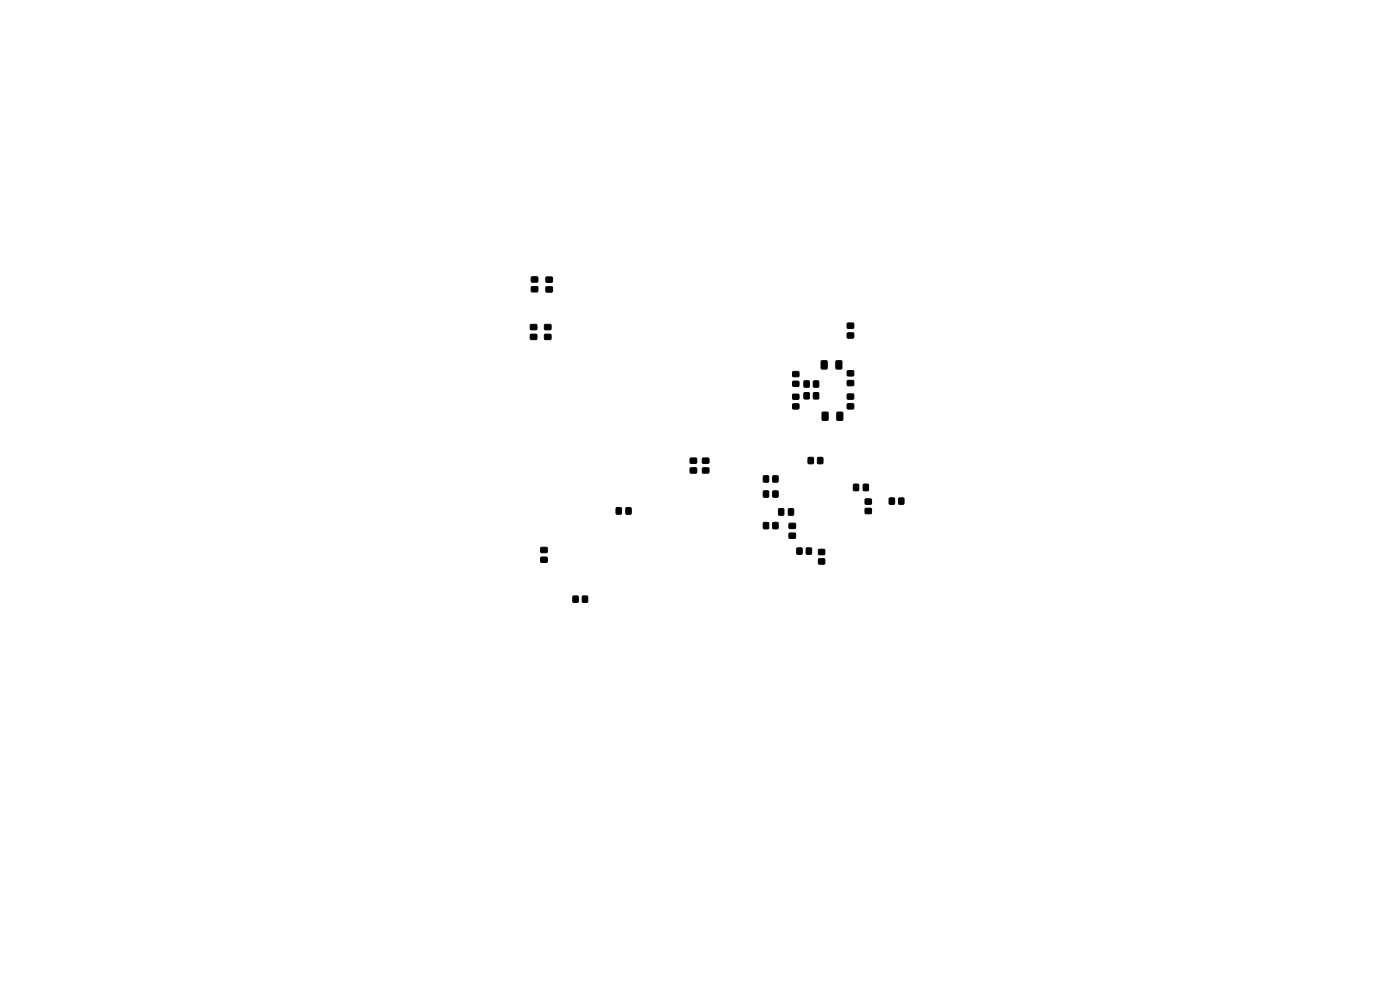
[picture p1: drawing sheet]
<svg xmlns="http://www.w3.org/2000/svg" width="297mm" height="210mm" viewBox="0 0 297 210" stroke-linecap="round" stroke-linejoin="round" font-family="sans-serif">
<g fill="#000" stroke="#000" stroke-width=".21">
<path d="M112.7 58.8h1.4v1h-1.4zM115.8 58.8h1.4v1h-1.4zM112.5 68.9h1.4v1h-1.4zM112.5 70.9h1.4v1.1h-1.4zM112.7 60.8h1.4v1.1h-1.4zM115.5 68.9h1.4v1h-1.4zM115.5 70.9h1.4v1.1h-1.4zM115.8 60.9h1.4v1h-1.4zM168.2 78.9h1.2v1h-1.2zM174.2 76.6h1.2v1.6h-1.2zM177.4 76.6h1.2v1.6h-1.2zM179.8 78.7h1.3v1h-1.3z"/>
<path d="M179.8 68.6h1.3v1h-1.3zM179.8 70.6h1.3v1.1h-1.3zM146.4 97.2h1.4v1h-1.4zM146.4 99.3h1.4v1h-1.4zM149 97.2h1.4v1h-1.4zM149 99.3h1.4v1h-1.4zM168.2 80.9h1.2v1h-1.2zM168.2 83.7h1.2v1h-1.2zM168.2 85.7h1.2v1h-1.2zM170.6 83.3h1v1.3h-1zM170.6 80.8h1v1.3h-1zM171.5 97.1h1v1.2h-1z"/>
<path d="M172.6 83.3h1v1.3h-1zM172.6 80.8h1v1.3h-1zM173.5 97.1h1v1.2h-1zM174.4 87.5h1.2v1.6h-1.2zM177.6 87.5h1.2v1.6h-1.2zM179.8 80.7h1.3v1.1h-1.3zM179.8 83.6h1.3v1h-1.3zM179.8 85.7h1.3v1h-1.3zM114.7 118.2h1.4v1.1h-1.4zM114.7 116.1h1.4v1.1h-1.4zM130.7 107.7h1.1v1.3h-1.1zM132.8 107.7h1.1v1.3h-1.1z"/>
<path d="M162 101h1v1.2h-1zM162 110.9h1v1.2h-1zM162 104.2h1v1.2h-1zM164 101h1v1.2h-1zM164 110.9h1v1.2h-1zM164 104.2h1v1.2h-1zM165.2 107.9h1v1.4h-1zM167.3 107.9h1v1.4h-1zM167.4 111h1.3v1.1h-1.3zM167.4 113.1h1.3v1.1h-1.3zM169.1 116.3h1v1.2h-1zM171.1 116.3h1v1.2h-1z"/>
<path d="M173.7 118.6h1.2v1h-1.2zM173.7 116.6h1.2v1h-1.2zM181.1 102.7h1v1.4h-1zM183.2 102.7h1v1.4h-1zM183.6 105.9h1.2v1h-1.2zM183.6 107.9h1.2v1h-1.2zM188.7 105.7h1v1.2h-1zM190.7 105.7h1v1.2h-1zM121.6 126.5h1v1.2h-1zM123.6 126.5h1v1.2h-1z"/>
</g>
</svg>
